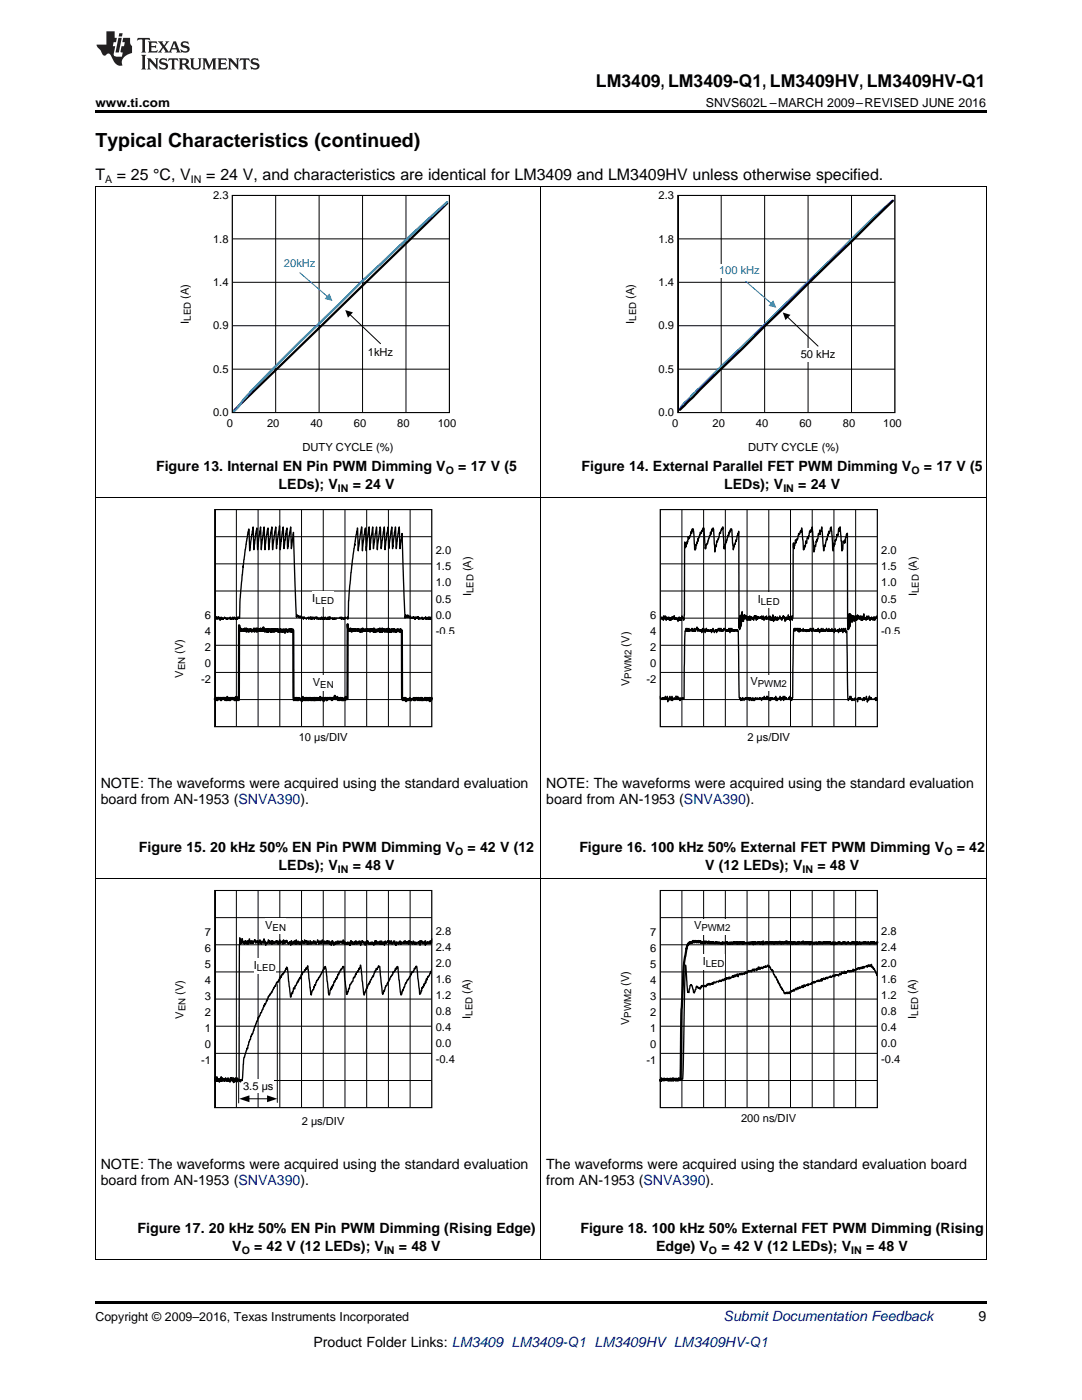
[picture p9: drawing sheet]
<svg xmlns="http://www.w3.org/2000/svg" width="216mm" height="279mm" viewBox="0 0 216 279" stroke-linecap="round" stroke-linejoin="round" font-family="sans-serif">
<defs><g id="words">
<text font-size="3.9" x="19" y="29.3">Typical Characteristics (continued)</text>
<text font-size="3.5" x="118.9" y="17.3">LM3409, LM3409-Q1, LM3409HV, LM3409HV-Q1</text>
<g font-size="3.2">
<text x="19" y="36">T</text>
<text x="23.3" y="36">= 25 °C, V</text>
<text x="41.2" y="36">= 24 V, and characteristics are identical for LM3409 and LM3409HV unless otherwise specified.</text>
</g>
<g font-size="2.8">
<text x="31.2" y="94.1">Figure 13. Internal EN Pin PWM Dimming V</text>
<text x="91.4" y="94.1">= 17 V (5</text>
<text x="116.1" y="94.1">Figure 14. External Parallel FET PWM Dimming V</text>
<text x="184.4" y="94.1">= 17 V (5</text>
<text x="55.6" y="97.6">LEDs); V</text>
<text x="70.4" y="97.6">= 24 V</text>
<text x="144.5" y="97.6">LEDs); V</text>
<text x="159.3" y="97.6">= 24 V</text>
<text x="20.1" y="157.3">NOTE: The waveforms were acquired using the standard evaluation</text>
<text x="20.1" y="160.5">board from AN-1953 (SNVA390).</text>
<text x="109" y="157.3">NOTE: The waveforms were acquired using the standard evaluation</text>
<text x="109" y="160.5">board from AN-1953 (SNVA390).</text>
<text x="27.7" y="170.1">Figure 15. 20 kHz 50% EN Pin PWM Dimming V</text>
<text x="55.6" y="173.6">LEDs); V</text>
<text x="70.4" y="173.6">= 48 V</text>
<text x="93.3" y="170.1">= 42 V (12</text>
<text x="115.6" y="170.1">Figure 16. 100 kHz 50% External FET PWM Dimming V</text>
<text x="140.7" y="173.6">V (12 LEDs); V</text>
<text x="163.1" y="173.6">= 48 V</text>
<text x="190.9" y="170.1">= 42</text>
<text x="20.1" y="233.4">NOTE: The waveforms were acquired using the standard evaluation</text>
<text x="109" y="233.4">The waveforms were acquired using the standard evaluation board</text>
<text x="20.1" y="236.5">board from AN-1953 (SNVA390).</text>
<text x="109" y="236.5">from AN-1953 (SNVA390).</text>
<text x="27.4" y="246.1">Figure 17. 20 kHz 50% EN Pin PWM Dimming (Rising Edge)</text>
<text x="46.4" y="249.7">V</text>
<text x="50.7" y="249.7">= 42 V (12 LEDs); V</text>
<text x="79.6" y="249.7">= 48 V</text>
<text x="115.8" y="246.1">Figure 18. 100 kHz 50% External FET PWM Dimming (Rising</text>
<text x="130.9" y="249.7">Edge) V</text>
<text x="143.9" y="249.7">= 42 V (12 LEDs); V</text>
<text x="172.8" y="249.7">= 48 V</text>
<text x="195.3" y="263.6">9</text>
<text x="62.5" y="268.9">Product Folder Links: LM3409 LM3409-Q1 LM3409HV LM3409HV-Q1</text>
</g>
<text font-size="2.8" fill="#0000c8" x="144.4" y="263.6">Submit Documentation Feedback</text>
<g font-size="2.5">
<text x="19" y="21.4">www.ti.com</text>
<text x="140.8" y="21.4">SNVS602L –MARCH 2009–REVISED JUNE 2016</text>
<text x="19" y="263.6">Copyright © 2009–2016, Texas Instruments Incorporated</text>
</g>
<g font-size="2.2">
<text x="42.5" y="39.7">2.3</text>
<text x="131.4" y="39.7">2.3</text>
<text x="42.5" y="48.4">1.8</text>
<text x="131.4" y="48.4">1.8</text>
<text x="37.7" y="59.6" transform="rotate(-90 37.7 59.6)">(A)</text>
<text x="42.5" y="57.1">1.4</text>
<text x="126.6" y="59.6" transform="rotate(-90 126.6 59.6)">(A)</text>
<text x="131.4" y="57.1">1.4</text>
<text x="37.7" y="64.6" transform="rotate(-90 37.7 64.6)">I</text>
<text x="42.5" y="65.7">0.9</text>
<text x="126.6" y="64.6" transform="rotate(-90 126.6 64.6)">I</text>
<text x="131.4" y="65.7">0.9</text>
<text x="73.4" y="71">1kHz</text>
<text x="159.8" y="71.4">50 kHz</text>
<text x="42.5" y="74.4">0.5</text>
<text x="131.4" y="74.4">0.5</text>
<text x="42.5" y="83.1">0.0</text>
<text x="131.4" y="83.1">0.0</text>
<text x="45.2" y="85.2">0</text>
<text x="53.3" y="85.2">20</text>
<text x="61.9" y="85.2">40</text>
<text x="70.6" y="85.2">60</text>
<text x="79.3" y="85.2">80</text>
<text x="87.3" y="85.2">100</text>
<text x="134.1" y="85.2">0</text>
<text x="142.2" y="85.2">20</text>
<text x="150.8" y="85.2">40</text>
<text x="159.5" y="85.2">60</text>
<text x="168.2" y="85.2">80</text>
<text x="176.2" y="85.2">100</text>
<text x="60.4" y="90.1">DUTY CYCLE (%)</text>
<text x="149.3" y="90.1">DUTY CYCLE (%)</text>
<text x="86.9" y="110.7">2.0</text>
<text x="86.9" y="113.9">1.5</text>
<text x="175.8" y="110.7">2.0</text>
<text x="175.8" y="113.9">1.5</text>
<text x="86.9" y="117">1.0</text>
<text x="94" y="119" transform="rotate(-90 94 119)">I</text>
<text x="94" y="114" transform="rotate(-90 94 114)">(A)</text>
<text x="175.8" y="117">1.0</text>
<text x="182.9" y="119" transform="rotate(-90 182.9 119)">I</text>
<text x="182.9" y="114" transform="rotate(-90 182.9 114)">(A)</text>
<text x="40.9" y="123.5">6</text>
<text x="62.3" y="120.1">I</text>
<text x="86.9" y="120.2">0.5</text>
<text x="86.9" y="123.4">0.0</text>
<text x="129.8" y="123.5">6</text>
<text x="151.2" y="120.3">I</text>
<text x="175.8" y="120.2">0.5</text>
<text x="175.8" y="123.4">0.0</text>
<text x="36.6" y="130.5" transform="rotate(-90 36.6 130.5)">(V)</text>
<text x="40.9" y="126.7">4</text>
<text x="40.9" y="129.9">2</text>
<text x="86.9" y="126.6">-0.5</text>
<text x="125.6" y="129" transform="rotate(-90 125.6 129)">(V)</text>
<text x="129.8" y="126.7">4</text>
<text x="129.8" y="129.9">2</text>
<text x="175.8" y="126.6">-0.5</text>
<text x="36.6" y="135.3" transform="rotate(-90 36.6 135.3)">V</text>
<text x="40.1" y="136.3">-2</text>
<text x="40.9" y="133.1">0</text>
<text x="62.4" y="136.8">V</text>
<text x="125.6" y="136.9" transform="rotate(-90 125.6 136.9)">V</text>
<text x="129" y="136.3">-2</text>
<text x="129.8" y="133.1">0</text>
<text x="149.7" y="136.7">V</text>
<text x="59.6" y="148">10 Ès/DIV</text>
<text x="149.1" y="148">2 Ès/DIV</text>
<text x="52.9" y="185.3">V</text>
<text x="138.5" y="185.4">V</text>
<text x="40.9" y="186.8">7</text>
<text x="40.9" y="190">6</text>
<text x="86.9" y="186.7">2.8</text>
<text x="86.9" y="189.9">2.4</text>
<text x="129.8" y="186.8">7</text>
<text x="129.8" y="190">6</text>
<text x="175.8" y="186.7">2.8</text>
<text x="175.8" y="189.9">2.4</text>
<text x="40.9" y="193.2">5</text>
<text x="40.9" y="196.4">4</text>
<text x="50.7" y="193.3">I</text>
<text x="86.9" y="193.1">2.0</text>
<text x="86.9" y="196.3">1.6</text>
<text x="125.5" y="196.8" transform="rotate(-90 125.5 196.8)">(V)</text>
<text x="129.8" y="193.2">5</text>
<text x="129.8" y="196.4">4</text>
<text x="140.2" y="192.5">I</text>
<text x="175.8" y="193.1">2.0</text>
<text x="175.8" y="196.3">1.6</text>
<text x="36.6" y="203.3" transform="rotate(-90 36.6 203.3)">V</text>
<text x="36.6" y="198.5" transform="rotate(-90 36.6 198.5)">(V)</text>
<text x="40.9" y="199.6">3</text>
<text x="40.9" y="202.8">2</text>
<text x="86.9" y="199.5">1.2</text>
<text x="86.9" y="202.7">0.8</text>
<text x="93.9" y="203.3" transform="rotate(-90 93.9 203.3)">I</text>
<text x="93.9" y="198.3" transform="rotate(-90 93.9 198.3)">(A)</text>
<text x="129.8" y="199.6">3</text>
<text x="129.8" y="202.8">2</text>
<text x="175.8" y="199.5">1.2</text>
<text x="175.8" y="202.7">0.8</text>
<text x="182.8" y="203.3" transform="rotate(-90 182.8 203.3)">I</text>
<text x="182.8" y="198.3" transform="rotate(-90 182.8 198.3)">(A)</text>
<text x="40.9" y="206">1</text>
<text x="40.9" y="209.2">0</text>
<text x="86.9" y="205.8">0.4</text>
<text x="86.9" y="209">0.0</text>
<text x="125.5" y="204.6" transform="rotate(-90 125.5 204.6)">V</text>
<text x="129.8" y="206">1</text>
<text x="129.8" y="209.2">0</text>
<text x="175.8" y="205.8">0.4</text>
<text x="175.8" y="209">0.0</text>
<text x="40.1" y="212.4">-1</text>
<text x="86.9" y="212.2">-0.4</text>
<text x="129" y="212.4">-1</text>
<text x="175.8" y="212.2">-0.4</text>
<text x="48.5" y="217.5">3.5</text>
<text x="52.2" y="217.5">Ès</text>
<text x="60.2" y="224.5">2 Ès/DIV</text>
<text x="147.9" y="224">200 ns/DIV</text>
</g>
<g font-size="2.2" fill="#0087c2">
<text x="56.7" y="53.4">20kHz</text>
<text x="143.5" y="54.7">100 kHz</text>
</g>
<g font-size="2.1">
<text x="21" y="36.6">A</text>
<text x="38.1" y="36.6">IN</text>
<text x="89" y="94.7">O</text>
<text x="181.9" y="94.7">O</text>
<text x="67.4" y="98.2">IN</text>
<text x="156.3" y="98.2">IN</text>
<text x="90.8" y="170.7">O</text>
<text x="188.5" y="170.7">O</text>
<text x="67.4" y="174.2">IN</text>
<text x="160.2" y="174.2">IN</text>
<text x="48.2" y="250.2">O</text>
<text x="76.6" y="250.2">IN</text>
<text x="141.5" y="250.2">O</text>
<text x="169.9" y="250.2">IN</text>
</g>
<g font-size="1.9">
<text x="38.1" y="64" transform="rotate(-90 38.1 64)">LED</text>
<text x="127" y="64" transform="rotate(-90 127 64)">LED</text>
<text x="94.4" y="118.4" transform="rotate(-90 94.4 118.4)">LED</text>
<text x="183.3" y="118.4" transform="rotate(-90 183.3 118.4)">LED</text>
<text x="62.9" y="120.5">LED</text>
<text x="151.8" y="120.7">LED</text>
<text x="37" y="133.8" transform="rotate(-90 37 133.8)">EN</text>
<text x="63.9" y="137.3">EN</text>
<text x="126" y="135.4" transform="rotate(-90 126 135.4)">PWM2</text>
<text x="151.2" y="137.1">PWM2</text>
<text x="54.4" y="185.8">EN</text>
<text x="140" y="185.8">PWM2</text>
<text x="51.3" y="193.7">LED</text>
<text x="140.8" y="192.9">LED</text>
<text x="37" y="201.8" transform="rotate(-90 37 201.8)">EN</text>
<text x="94.3" y="202.7" transform="rotate(-90 94.3 202.7)">LED</text>
<text x="125.9" y="203.2" transform="rotate(-90 125.9 203.2)">PWM2</text>
<text x="183.2" y="202.7" transform="rotate(-90 183.2 202.7)">LED</text>
</g>
</g></defs>
<path d="M19 251.4h.2zM196.7 251.4h.1zM19 259.7h177.8v.5h-177.8z" fill="#000"/>
<g fill="none" stroke="#000" stroke-width=".2">
<path d="M19.1 175.4v76M42.8 177.7h43.4M42.8 177.6v43.4M47.2 177.6v43.4M51.5 177.6v43.4M55.8 177.6v43.4M60.2 177.6v43.4M64.5 177.6v43.4M68.8 177.6v43.4M73.2 177.6v43.4M77.5 177.6v43.4M81.8 177.6v43.4"/>
<path d="M86.2 177.6v43.4M107.9 175.4v76M196.8 175.4v76M42.8 199.4h43.4M42.8 194h43.4M42.8 188.6h43.4M42.8 183.1h43.4M42.8 215.6h43.4M42.8 210.2h43.4M42.8 204.8h43.4M42.8 221.1h43.4M19 251.4h177.8"/>
</g>
<path d="M42.4 177.1h44.3v44.3h-44.3z" fill="none" stroke="#fff" stroke-width=".8"/>
<path d="M86.2 193.4l-.2 .7-.1-.1-.2 .8h-.2l-.1 .2-.1-.1-.1 .7-.1-.3-.1 .8-.1-.2-.3 .8-.1-.3v.5l-.1-.1-.1 .4-.1-.1-.1 .6v-.1l-.2 .7-.1 .2-.6-5.3-.1-.4-.1 .2v-.1l-.2 .5-.2-.1-.1 .7-.1-.2-.2 .3v-.1l-.3 .7-.5 .9h-.2l-.1 .6-.1-.1-.2 .3-.1 .5-.1 .2-.2 .7-.1-.2-.3 1-.6-5.6-.1-.1-.4 .7v-.3l-.2 .7-.2 .1-.1-.1v.5l-.5 .6-.7 1.6-.3 .1-.5 1.7-.6-5.6-.3-.2-.2 .7-.1-.1-.1 .2v-.2l-.1 .5-.1 .2-.2-.2-.2 .9-.3 .4-.5 1.3-.1-.1-.2 .2-.7 2.1-.7-6-.5 1.2-.1-.1v.3l-.3 .1v.4l-.1-.1-.1 .1-.1 .5-.1-.1-.1 .3h-.1l-.1 .7h-.2l-.2 .5-.2 .1-.1 .8-.1-.1-.4 1.3-.6-5.6-.1 .1-.1-.1-.2 .5-.1 .2-.1-.2-.2 .7h-.2v.4l-.1-.1-.1 .1-.2 .8-.1-.1v.3l-.1-.2-.2 .7-.1-.1-.2 .8-.1-.2v.3l-.1-.1-.1 .5v-.2l-.1 .5-.1-.3-.4 1.4-.7-5.7-.2 .5-.1-.2-.1 .4-.7 1.2v.3h-.2l-.1 .4-.3 .2-.2 .8-.1 .2-.1-.2-.1 .6-.1-.1v.5l-.3 .3-.2 .8-.7-5.9-.2 .7-.1-.2-.1 .4-.2 .1v-.1l-.1 .4h-.3l-.2 .7-.1-.2-.2 .8v-.2l-.4 .9-.1-.1-.1 .1-.2 .7-.2 .1-.1 .6-.1-.3v.2l-.1-.1-.2 1.1-.1-.3-.3 1-.7-5.8-.1-.2-.1 .4v-.1l-.6 1.2-.2-.1-.1 .1-.1 .5-.1-.2-.1 .5-.1-.1-.1 .5-.1-.1-.2 .5-.1-.1-.1 .1-.2 .7-.1-.1-.3 .5-.3 .9-.2-.1-.2 .6-.4 .4-.2 .8-.1-.1-.3 .8-.1-.2v.4l-.1-.1-.2 .8-.2 .2-.1 .5-.2 .1-.4 1-.1-.2-1.1 3.3h-.1l-.2 .5h-.1v.6l-.2 .1-.3 1.1-.1 .7-.1-.2-.6 2-.4 4.5-.1-.1-.1 .1-.1-.1v.4l-.1-.4-.2 .3v-.3l-.2 .2-.2-.2-.1 .1v-.1l-.2 .3-.1-.2-.1 .2-.1-.2-.1 .5-.1-.6v.2l-.3-.1v-.2l-.2 .4-.1-.2v.2l-.2-.2-.2 .2-.2-.2v.2l-.1-.3-.1 .2-.2-.1v.2l-.1-.2-.1 .2-.3-.3-.1 .3-.1-.2v.2l-.1-.2-.2 .2-.1-.2v.2l-.3-.3-.1 .3-.1-.2-.1 .2v-.2l-.1 .2-.3-.2" fill="none" stroke="#000" stroke-width=".27"/>
<path d="M42.8 177.7v43.4h43.4v-43.4zM42.4 177.3h44.2v44.2h-44.2z" fill-rule="evenodd" fill="#fff"/>
<path d="M42.8 177.7h43.4v43.4h-43.4z" fill="none" stroke="#000" stroke-width=".21"/>
<g fill="#fff">
<path d="M50.7 191.2h4.3v3.2h-4.3z" fill-rule="evenodd"/>
<path d="M38.7 176.4h3.8v4.4h-3.8z" fill-rule="evenodd"/>
<path d="M86.8 217.2h4.2v4.9h-4.2z" fill-rule="evenodd"/>
<path d="M38.3 218.7h3.9v3.1h-3.9z" fill-rule="evenodd"/>
<path d="M86.6 176.5h3.9v4h-3.9z" fill-rule="evenodd"/>
</g>
<path d="M55.3 196.5v23.5M47.6 216v4.1M49.6 219.3h3.9" fill="none" stroke="#000" stroke-width=".2"/>
<path d="M47.7 219.3l2.1-.7v1.4zM53.3 218.6l2 .7-2 .7z" fill="#000"/>
<g fill="#fff">
<path d="M48.5 215.5h6.1v2.6h-6.1z" fill-rule="evenodd"/>
<path d="M52.9 183.3h4.2v3.1h-4.2z" fill-rule="evenodd"/>
</g>
<g fill="none" stroke="#000" stroke-width=".27">
<path d="M48.4 187.8l-.1-.4-.1 .8-.2-.6v.9l-.2-1.4-.1 28.2-.3 .5-.1-.7-.1 .9v-.7l-.1 .3-.1-.5-.2 .9v-.7l-.1 .5-.1-.7-.1 .7-.1-.3-.1 .3v-.7h-.2v.2l-.1-.2-.1 .9-.2-.7-.2 .5v-.7l-.1 .4h-.1l-.1-.2-.1 .2M48.4 187.8h.1M48.4 187.8l.1 .4v-.2l.2 .2v-.2l.1 .5 .1-.7v.4l.1-.4v.4l.1-.4 .2 .7 .1-.7M49.4 187.8h.1M49.4 187.8l.1 .7 .1-.7 .1 .4 .1-.8 .1 .8 .1-.4v.4l.1-.2v.2M50.1 188.2h.1M50.2 187.8l-.1 .4M50.2 187.8h.1M50.2 187.8l.1 .4 .2-.4v.4M50.5 188.2h.1M51.9 187.8v-.2l-.1 .4-.1-.2-.1 .7-.1-.7v.4l-.2-.4v.2l-.1-.2-.2 .4-.1-.6v.2l-.1-.2-.3 .6M51.9 187.8h.1"/>
<path d="M51.9 187.8l.2 .7 .2-.7 .2 .4 .2-.8v.8l.2-.4 .1 .9 .1-.5h.2v-.2l.2 .2 .1-.6 .1 .6 .1-.4 .1 .4v-.2l.2 .2 .1-.4v.7l.1-.7 .1 .2 .1-.2 .1 .4M54.6 188.2h.1M54.6 188.2l.1-.2 .1 .2h.1l.1-.4h.1l.1 .4v-.4l.1 .2 .1-.2 .1 .7 .1-.3M55.6 188.2h.1M57 187.8v.4l-.1-.4-.2 .4-.1-.6-.2 .9v-.7l-.3 .2v.2l-.1-.2-.1 .2-.1-.6v.7l-.1-.5-.1 .4M57 187.8h.1M57.1 187.7h.1v.3zM57.3 187.8h.1M57.3 187.8v.4h.3v.3l.1-.5 .1 .3v-.3l.2 .7 .1-.9v.2l.1-.2 .1 .2v.5l.3-.5 .1 .2v-.4l.1 .4M58.8 188.2h.1M58.9 188.2v.3l.2-.9 .1 .9 .1-.3h.1l.1-.4v.4M59.5 188.2h.1"/>
<path d="M59.6 188.2v-.2l.1 .5 .1-.5 .1 .5 .1-.3M60 188.2h.1M60.3 187.8v.4l-.1-.4-.2 .4M60.3 187.8h.1M60.4 187.8v.4l.1-.2 .1 .3v-.3v.2h.2v-.6l.1 .6 .1-.4 .1 .2v-.2M61.1 187.8h.1M61.1 187.8l.1 .2 .1-.2v.7v-.3l.1 .2 .1-.6 .1 .4M61.6 188.2h.1M61.9 187.8v.4h-.2l-.1 .3v-.3M61.9 187.8h.1M62.6 187.8l-.1 .4h-.2v-.2l-.1 .3-.1-.3v.5l-.2-.7M62.6 187.8h.1"/>
<path d="M62.6 187.8l.1 .4 .1-.4 .3 .7 .3-.9 .2 .9 .2-.7 .1 .4 .1 .1v-.5l.1 .4 .1-.2 .1 .2v-.6l.2 .6 .1-.2 .1 .2v-.4l.1 .4 .2 .1v-.3l.1 .2v-.4v.4l.2-.4v.4l.1-.4 .1 .4h.1l.1-.4 .1 .7 .2-.5 .1 .7 .1-.9 .1 .2v-.2M66.3 187.8h.1M66.4 187.8l.2 .9 .1-.5v.3l.1-.3v.2l.1-.4 .1 .5 .1-.5 .1 .2M67.3 187.8v.5zM67.4 188.2h.1M67.5 188l-.1 .3zM67.5 188.2l.1-.4 .1 .4h.1l.2-.4 .2 .4 .1-.2 .1 .3 .1-.7 .1 .6M68.6 188.2h.1M68.7 187.8l-.1 .4 .1-.1 .1 .1v.3zM68.8 188.2h.1M69.6 188.2l-.1 .3-.1-.5-.2 .5v-.3h-.2v.3l-.1-.5v.2M69.6 188.2h.1"/>
<path d="M70 187.8l-.1 .9-.1-.5v.5l-.1-.7-.1 .2M70 187.8v.4l.1-.4 .1 .4v-.2l.1 .2v-.2v.5l.1-.5 .2 .5 .1-.5 .1 .5 .1-.7 .1 .2 .1-.2 .1 .7 .1-.5v.2l.2-.2v.2l.1-.4 .1 .4M70 187.8h.1M71.7 188.2h.1M71.8 187.8v.5zM71.9 188.2h.1M72.2 187.8l-.2 .9-.1-.5M72.2 187.8h.1M72.3 187.8v.2l.1-.2v.4l.3-.2 .2 .7 .1-.7 .1 .5v-.7l.1 .4 .1-.4M73.3 187.8h.1M73.3 187.8v.4l.1-.4 .1 .4v-.2l.1 .5v-.3h.2v.3l.1-.3M74 188v.5z"/>
<path d="M74.1 188.2h.1M75.1 187.8l-.1 .7-.1-.7v.2l-.1-.2-.2 .9-.1-.5v.3l-.2-.5-.1 .5-.1-.3M75.1 187.8h.1M75.1 187.8l.1 .4M75.2 188.2h.1M75.3 188l.1 .3-.1 .1zM75.4 188.2h.1M75.5 188l.1 .3-.1 .1zM75.6 188.2l.1-.2 .1 .5 .1-.7v.7l.3-.7 .1 .7v-.3l.1 .3 .2-.5 .1 .7 .2-.9v.4l.1-.2v.2h.2l.1-.4 .1 .2 .1-.2 .1 .5 .1-.5v.4M77.7 188.2h.1M77.8 188.2l.1-.2v.2l.1-.4v.2l.1-.2 .2 .7 .2-.7 .1 .4 .2-.4v.6l.1-.2 .1 .5 .1-.7 .3 .3v-.3l.1 .5 .2-.5v.2l.1-.4 .1 .7 .1-.3v.2l.1-.4 .1 .2h.2l.1-.2 .1 .2 .1-.4v.4l.1-.4 .1 .4 .2-.2v.2M81.1 188h.2v.2l-.1-.2-.1 .2z"/>
<path d="M81.1 188.2h.1M81.3 188.2h.1M81.7 187.8l-.1 .7-.1-.7-.1 .4v-.2l-.1 .2M81.7 187.8h.1M81.7 187.8l.1 .2v-.2l.1 .4 .1-.2 .1 .2 .1-.2 .1 .5 .1-.3M82.4 188.2h.1M83.9 187.8l-.1 .9-.1-.9v.4v-.2l-.2 .3-.1-.3v.2h-.3l-.1 .3v-.5l-.1 .4-.1-.2-.1 .3v-.5l-.1 .2-.1-.4-.1 .4M83.9 187.8l.1 .4M83.9 187.8h.1M84 188.2h.1M84 188.2l.1-.4 .1 .4 .1-.2v.2l.1-.2v.2M84.4 188.2h.1"/>
<path d="M86.2 187.4l-.1 .8h-.1l-.1-.4-.1 .4v-.4l-.1 .4-.1-.2-.1 .2-.1-.2-.1 .2v-.2v.3l-.3-.1v.3l-.1-.7v.9l-.1-.9-.1 .4-.2-.2v.2M175.1 194.5l-.2 .2-.5-1.4-.1 .1-.1-.4v.2l-.2-.3v.1l-.1-.5-.2 .4v-.3h-.2l-.1 .3v-.3l-.1 .2-.1-.2-.1 .4-.2-.3v.2h-.3l-.2 .3-.1-.3-.1 .2-.1-.1-.1 .3-.2-.3v.3l-.1-.1-.1 .1v-.2l-.1 .3-.1-.2-.1 .1-.1-.1-.3 .4-.2-.2-.3 .3v-.1l-.1 .2-.1-.4v.3h-.2v.1l-.1-.1-.1 .3-.1-.3-.3 .3v-.3l-.1 .1-.1-.1-.3 .4v-.1l-.1 .2-.1-.3-.1 .4-.1-.5-.1 .5-.1-.2-.1 .1-.1-.1-.1 .1v-.2l-.2 .5-.2-.3-.2 .6-.1-.3-.1 .2-.1-.2-.2 .2-.2-.2-.1 .4-.1-.3-.3 .2v-.2l-.3 .4-.1-.1-.1 .1v-.2l-.1 .2-.1-.1-.1 .1-.2 .1v.2l-.1-.2h-.2l-.1 .2-.1-.1-.2 .3-.1-.3-.1 .3-.2-.2-.1 .4-.1-.4v.4l-.3-.1-.2 .3-.2-.3v.3l-.2-.2-.4 .4-.1-.2-.1 .2-.3-.1-.2 .4-.1-.1-.4 .3-.1-.2-.1 .3-.1-.3v.3l-.2-.2-.2 .3-.1-.1-.1 .1v-.3l-.1 .4-.1-.2-.1 .4-.1-.4-.1 .2-.4 .3-.1-.2-.2 .4-.2-.3-.1 .4-.2-.3-.3 .6-.1-.3-.1 .3-.1-.2-.1 .2h-.1l-.1 .1v-.2l-.1 .3-.2-.1-.1 .4-.1-.3-.2 .2-.1-.2v.3l-.2-.3-.1 .3-.2-.1-.1 .1-.5-1.1v.2l-.2-.4v.1l-.5-1.1v.1l-.1-.4-.1-.3-.1 .2-.2-.7-.1 .1-.2-.5h-.1l-.2-.8-.1 .1v-.2l-.1 .1-.5-1-.1 .3-.2-.4-.3 .4-.1-.3-.1 .3-.1-.1-.1 .1-.1-.1-.1 .3-.1-.2-.1 .3-.2-.3-.2 .4-.2-.4-.1 .4-.1-.4v.4l-.2 .2-.1-.3-.1 .4-.1-.3h-.2l-.1 .4v-.4l-.2 .2-.1-.2-.2 .6-.1-.3-.2 .3-.2-.2-.1 .2-.1-.3-.2 .5-.2-.1-.1 .2v-.3l-.2 .4v-.2l-.1 .2-.2-.2-.2 .3-.1-.3-.1 .3-.2-.1-.1 .1-.2-.1-.1 .5-.2-.5v.4h-.2v-.3l-.2 .4-.1-.3-.1 .2v-.2l-.1 .4-.1-.2-.1 .2-.1-.2v.2l-.2 .2-.2-.1-.1 .2v-.2l-.1 .2-.1-.3v.3l-.1-.1v.1l-.1-.1-.2 .1v-.1l-.1 .1v-.1l-.2 .4-.2-.3-.2 .4-.1-.3-.2 .2-.1 .3-.2-.3-.1 .3-.1-.2-.2 .3v-.1h-.4l-.1 .2h-.2v-.1l-.2 .1v-.1l-.1 .4-.1-.3-.1 .3-.2-.1-.2 .3v-.2l-.1 .2-.1-.3-.1 .3-.1-.2-.1 .2-.1-.2-.2 .5-.1-.2-.1 .1-.1-.1-.2 .2-.3-.2-.1 .2-.1-.1-.2 .6-.2-.3-.2 .1-.3-.4-.5 1.4-.5-1.7-.1 .2v-.2l-.2 .2-.2 1.4-.2-.2-.1 .1-.4-5.4-.6 22.7-.3 .1v.1v-.3l-.2 .2v-.2l-.1 .2v-.2l-.1 .2-.1-.3-.1 .4v-.3l-.1 .2-.2-.2-.2 .2-.2-.2-.1 .2v-.2l-.2 .2v-.3l-.1 .3h-.2v-.2l-.1 .2-.1-.2-.1 .2v-.2l-.4 .3-.1-.3-.1 .2-.1-.2-.2 .3-.1-.3-.3 .2-.1-.2-.2 .3-.2-.4v.3l-.1-.2-.1 .2M42.8 215.1l.1 .7 .1-.7v.7l.1-.3 .1 .3 .1-.9 .1 .6 .2-.2 .2 .7v-.7l.2 .2 .1-.6 .2 .9 .1-.7v.4l.2-.2v.2M44.6 215.5h.1M44.7 215.5v-.2l.1 .2h.1l.1-.4 .1 .4M45.1 215.5h.1"/>
</g>
<g fill="#000">
<path d="M57.1 187.7h.1v.3z" fill-rule="evenodd"/>
<path d="M67.3 187.8v.5z" fill-rule="evenodd"/>
<path d="M67.5 188l-.1 .3z" fill-rule="evenodd"/>
<path d="M68.7 187.8l-.1 .4 .1-.1 .1 .1v.3z" fill-rule="evenodd"/>
<path d="M71.8 187.8v.5z" fill-rule="evenodd"/>
<path d="M74 188v.5z" fill-rule="evenodd"/>
<path d="M75.3 188l.1 .3-.1 .1z" fill-rule="evenodd"/>
<path d="M75.5 188l.1 .3-.1 .1z" fill-rule="evenodd"/>
<path d="M81.1 188h.2v.2l-.1-.2-.1 .2z" fill-rule="evenodd"/>
</g>
<path d="M131.3 177.1h44.3v44.3h-44.3z" fill="none" stroke="#fff" stroke-width=".8"/>
<g fill="none" stroke="#000" stroke-width=".2">
<path d="M131.7 177.7h43.4M131.7 177.6v43.4M136.1 177.6v43.4M140.4 177.6v43.4M144.7 177.6v43.4M149.1 177.6v43.4M153.4 177.6v43.4M157.7 177.6v43.4M162.1 177.6v43.4M166.4 177.6v43.4M170.7 177.6v43.4M175.1 177.6v43.4"/>
<path d="M131.7 199.4h43.4M131.7 194h43.4M131.7 188.6h43.4M131.7 183.1h43.4M131.7 215.6h43.4M131.7 210.2h43.4M131.7 204.8h43.4M131.7 221.1h43.4"/>
</g>
<path d="M131.7 177.7v43.4h43.4v-43.4zM131.3 177.3h44.2v44.2h-44.2z" fill-rule="evenodd" fill="#fff"/>
<path d="M131.7 177.7h43.4v43.4h-43.4z" fill="none" stroke="#000" stroke-width=".21"/>
<g fill="#fff">
<path d="M140.2 190.4h4.4v3.2h-4.4z" fill-rule="evenodd"/>
<path d="M127.6 176.4h3.8v4.4h-3.8z" fill-rule="evenodd"/>
<path d="M175.7 217.2h4.2v4.9h-4.2z" fill-rule="evenodd"/>
<path d="M127.2 218.7h3.9v3.1h-3.9z" fill-rule="evenodd"/>
<path d="M175.5 176.5h3.9v4h-3.9z" fill-rule="evenodd"/>
<path d="M138.5 183.3h7.2v3.2h-7.2z" fill-rule="evenodd"/>
</g>
<g fill="none" stroke="#000" stroke-width=".44">
<path d="M137 189.3l-.6 3.5-.4 8.8-.2 13.6v.3h-.4v-.1l-.1 .1M137 189.3h.1M138.6 188l-.2-.2-.1 .2-.1-.2-.1 .3-.2-.1-.2 .2-.1-.2-.2 .4-.1-.1-.3 1M138.6 188h.1M138.6 188l.1-.2 .1 .2 .4-.1 .1 .2 .1-.3v.2l.3-.1 .1 .1v-.1l.1 .2 .1-.1 .1 .1 .1-.1 .1 .1 .2-.2 .1 .2v-.1l.2 .1 .1-.2 .3 .2 .2-.1M141.4 187.9v.2zM141.5 188h.1M141.5 188l.2 .2 .1-.2v.1l.2-.1v.2l.1-.2M142.1 188h.1M142.1 188l.1 .1 .1-.1 .1 .2 .3-.1 .1 .1 .1-.2 .2 .2 .4-.1 .1 .1h.3v.1v-.1l.2 .1 .1-.3 .1 .2 .3-.1 .1 .1 .1-.1v.1M144.8 188.2h.1M144.9 188h.1"/>
<path d="M144.9 188l.4 .3 .1-.1 .1 .1v-.2l.3 .2v-.2l.1 .1 .1-.1 .2 .2 .1-.2 .1 .1v-.1l.4 .1v-.1l.1 .1 .1-.2 .1 .4 .1-.3 .3 .1M147.6 188l-.1 .3zM147.6 188.2h.1M147.7 188h.1M147.8 188l.1 .2 .1-.1 .1 .1v-.2l.1 .3 .1-.2 .1 .2 .1-.2v.1l.1-.1v.1h.4l.1-.1 .2 .1 .1-.1 .2 .2v-.2l.3 .1 .1-.1v.1l.1-.1 .1 .1v-.2l.1 .4 .1-.3 .2 .1v-.2M150.6 188h.1M150.6 188l.1 .3 .1-.2 .3 .1 .1-.2 .2 .2 .1-.2 .1 .3 .1-.2v.3l.2-.4 .2 .2M152.1 188.2h.1M152.3 187.9l.1 .4-.2 .1-.1-.1zM153.6 188v.2l-.3-.1-.2 .1v-.2l-.1 .2-.2-.2v.2l-.3-.1-.1 .1M153.6 188h.1M153.7 188l.2 .2 .1-.2v.2l.1-.2"/>
<path d="M154.1 188h.1M154.1 188l.1 .2 .1-.1 .1 .1M154.4 188.2h.1M154.5 188l-.1 .3zM154.5 188.2h.1M154.6 188.2l.2-.2h.1l.1 .2 .3-.2 .1 .2M155.5 188h.1M155.5 188l.1 .1zM155.7 188l.1 .2v-.2l.1 .4 .1-.4 .1 .1 .1-.1 .1 .2M156.3 188.2h.1M156.8 188l-.5 .2M156.8 187.9h.2v.3z"/>
<path d="M157 188h.1M157.1 188l.1 .2M157.2 188.2h.1M157.5 188l-.3 .2M157.5 188h.1M157.5 188l.1 .2 .3-.2M158 188.2h.1M158.1 188.1v.1l.1-.1v.3l-.2-.1zM158.5 188l-.1 .2-.1-.1v.1M158.5 188h.1M158.5 188l.1 .2M158.6 188.2h.1"/>
<path d="M158.7 188.1l.1 .2h-.1zM159.3 188.1l-.2 .1-.1-.1-.1 .3-.1-.2M160.2 188l-.1 .2-.1-.1v.1l-.1-.1-.1 .1-.2-.1-.3 .1M160.2 188h.1M160.2 188l.1-.1v.3l.2-.1 .1 .2 .2-.3 .1 .2 .1-.2 .1 .2 .1-.2 .1 .2 .2-.1 .1 .3 .1-.4v.2l.2-.2v.2l.3-.1 .2 .3 .1-.3v.1l.4-.1 .1 .3 .1-.2M163.1 188.2h.1M163.1 188.2l.1-.1 .2 .1 .1-.2 .1 .3v-.2l.3 .1 .1-.1v.1M164 188.2h.1M164.1 188.2l.1-.1 .1 .1 .1-.2 .1 .2 .2-.1 .2 .1v-.2l.1 .2h.1l.1-.2 .1 .2h.1l.1-.2 .2 .1 .1 .2 .2-.1M166 188.2h.1M166.1 188.1v.2zM166.2 188.2h.1"/>
<path d="M167.4 188v.2l-.2-.1-.2 .3-.5-.3-.1 .3-.1-.3-.1 .1M167.4 188h.1M167.5 188.2h.1M167.6 188.2v-.1l.3 .3 .2-.3 .2 .1v-.2l.1 .2 .1-.2 .1 .2 .2-.1v.3l.4-.2v-.2l.1 .2 .5 .2v-.2M169.8 188.2h.1M169.8 188.2l.1-.1 .2 .1v-.2l.1 .2h.1l.1-.2 .1 .2M170.5 188.2h.1M170.5 188.2l.3-.1 .1 .3v-.4l.1 .2 .1 .1 .1-.2v.1M171.2 188.2l.1 .2zM171.4 188.2h.1M171.4 188.2l.1-.1v.1l.1-.1 .2 .2 .2-.2v.1l.2-.1 .4 .1v-.2l.2 .2 .2-.1v.1M173 188.2h.1"/>
<path d="M173.8 188l-.3 .4-.1-.3-.4 .1M173.8 188h.1M173.8 188l.1 .2v-.1l.2 .1 .1-.2v.2l.3-.1 .4 .2 .2-.3M131.7 215.5l.1 .2 .2-.3v.2l-.2 .1zM132 215.5l.1-.1 .3 .1M132.4 215.5h.1M132.5 215.4v.2zM132.5 215.5h.1M132.5 215.5l.1-.1 .1 .1 .5-.1 .1 .3 .2-.3 .2 .3 .3-.2v.2l.2-.3 .2 .3v-.4l.2 .2 .1-.1 .1 .1v-.2l.1 .4 .2-.3v.1M135.1 215.5h.1M135.2 215.5h.1v.2z"/>
<circle cx="159.4" cy="188.1" r=".15"/>
</g>
<g fill="#000">
<path d="M141.4 187.9v.2z" fill-rule="evenodd"/>
<path d="M147.6 188l-.1 .3z" fill-rule="evenodd"/>
<path d="M152.3 187.9l.1 .4-.2 .1-.1-.1z" fill-rule="evenodd"/>
<path d="M154.5 188l-.1 .3z" fill-rule="evenodd"/>
<path d="M155.5 188l.1 .1z" fill-rule="evenodd"/>
<path d="M156.8 187.9h.2v.3z" fill-rule="evenodd"/>
<path d="M158.1 188.1v.1l.1-.1v.3l-.2-.1z" fill-rule="evenodd"/>
<path d="M158.7 188.1l.1 .2h-.1z" fill-rule="evenodd"/>
<path d="M166.1 188.1v.2z" fill-rule="evenodd"/>
<path d="M171.2 188.2l.1 .2z" fill-rule="evenodd"/>
<path d="M131.7 215.5l.1 .2 .2-.3v.2l-.2 .1z" fill-rule="evenodd"/>
<path d="M132.5 215.4v.2z" fill-rule="evenodd"/>
<path d="M135.2 215.5h.1v.2z" fill-rule="evenodd"/>
<circle cx="159.4" cy="188.1" r=".15"/>
</g>
<g fill="none" stroke="#000" stroke-width=".2">
<path d="M19.1 99.4v76M107.9 99.4v76M196.8 99.4v76M42.8 117.9h43.4M42.8 112.5h43.4M42.8 107.1h43.4M42.8 101.7h43.4M42.8 101.6v43.3M47.2 101.6v43.3M51.5 101.6v43.3M55.8 101.6v43.3M60.2 101.6v43.3"/>
<path d="M64.5 101.6v43.3M68.8 101.6v43.3M73.2 101.6v43.3M77.5 101.6v43.3M81.8 101.6v43.3M86.2 101.6v43.3M42.8 139.6h43.4M42.8 134.2h43.4M42.8 128.8h43.4M42.8 123.4h43.4M42.8 145h43.4M19 175.3h177.8"/>
</g>
<path d="M42.4 101.1h44.3v44.3h-44.3z" fill="none" stroke="#fff" stroke-width=".8"/>
<path d="M86.2 123.4l-.1 .2v-.5l-.1 .5v-.2l-.1 .2-.1-.5-.1 .5-.1-.5-.1 .5v-.5l-.1 .3h-.1l-.1 .2v-.2l-.1 .2-.1-.5-.1 .5v-.5l-.3 .5-.1-.2-.1 .2-.2-.5-.2 .5v-.2h-.3v.2l-.1-.5-.1 .5-.1-.5v.3v-.3l-.1 .3v-.3v.3l-.1-.3v.3l-.1-.3-.2 .3v-.3l-.1 .5-.1-.5-.1 .3-.1-.3v.3v-.3l-.1 .3-.1-.3-.1 .3h-.1l-.1-.3-.1 .3v-.5l-.1 .5-.2-.5v.2l-.1-.2-.1 .2v-.4l-.1 .4v-.2v.2l-.1-.2v.2l-.1-.2-.1 .2v-.4l-.2 .7-.6-16.9-.4 3-.1-4.3-.6 4.3-.2-4.3-.5 4.3-.2-4.3-.6 4.3-.1-4.3-.7 4.5-.1-4.5-.6 4.3-.2-4.3-.6 4.5-.2-4.5-.6 4.3-.1-4.3-.6 4.5-.2-4.5-.5 4.7-.2-4.5-.3 1.5-.3 3-.1-4.7-.7 4.7-.2-4.5-1.3 8.9-.5 5.6-.1 3.7-.1-.5v.3h-.4v-.3l-.1 .5v-.2l-.1 .2v-.2l-.1 .2v-.2l-.1 .2v-.2h-.2l-.1 .2v-.5v.5l-.3-.5-.1 .3h-.7l-.1 .2v-.2h-.2v.2v-.2l-.1 .2v-.2l-.1 .2-.2-.2v.2v-.2l-.1 .2v-.2h-.4v-.3l-.1 .5v-.5v.3l-.1-.3-.1 .5v-.2l-.1 .2v-.5l-.2 .5v-.2l-.1 .2-.1-.2-.1 .2-.1-.5-.1 .5v-.2l-.1 .2-.1-.5-.1 .5-.1-.2h-.1v.2l-.1-.5-.2 .5v-.2l-.1 .2-.1-.2h-.1l-.1 .2-.1-.2v.2l-.2-.5-.1 .5-.1-.5v.3l-.1-.3-.2 .5-.2-.5v.3h-.2v-.3l-.1 .5v-.2l-.1 .2-.2-.5-.1 .5-.1-.5-.2 .5-.1-.5v.3h-.3l-.1 .2v-.2h-.3l-.1-.3v.3l-.1-.3-.1 .5-.1-.5h-.4v-.2l-.1 .5-.2-.5v.2l-.1-.2-.1 .2-.1-.4-.3 .4-.5-16.9-.5 3.3-.1-4.3-.6 4.3-.2-4.1-.6 4.1-.1-4.3-.6 4.5-.1-4.8-.6 4.6-.2-4.3-.6 4.5-.1-4.5-.7 4.5-.1-4.3-.6 4.3-.2-4.5-.6 4.5-.1-4.5-.6 4.5-.2-4.3-.5 4.3-.2-4.5-.7 4.7-.2-4.3-.7 4.1-.4 3.5v-.2l-.6 6.5-.1 3.9-.1-.3-.1 .3-.1-.3-.1 .5-.1-.5v.5l-.1-.2-.2 .2v-.2l-.1 .2-.1-.5-.3 .5v-.5l-.2 .5-.1-.2h-.1v.2l-.2-.5v.5v-.2h-.4v.2l-.1-.2-.1 .2v-.2h-.2v.2l-.3-.5-.2 .5-.1-.2-.1 .2v-.2v.2l-.2-.2v.2l-.1-.5-.2 .7-.2-.7v.3l-.1-.3-.1 .3v-.3l-.1 .5-.1-.5v.3l-.1-.3-.1 .5v-.5l-.1 .5v-.2l-.2 .2" fill="none" stroke="#000" stroke-width=".27"/>
<path d="M42.8 101.7v43.3h43.4v-43.3zM42.4 101.3h44.2v44.2h-44.2z" fill-rule="evenodd" fill="#fff"/>
<path d="M42.8 101.7h43.4v43.3h-43.4z" fill="none" stroke="#000" stroke-width=".21"/>
<g fill="#fff">
<path d="M62.3 118h4.4v3.2h-4.4z" fill-rule="evenodd"/>
<path d="M38.7 100.3h3.8v20.4h-3.8z" fill-rule="evenodd"/>
<path d="M86.8 126.7h4.2v19.4h-4.2z" fill-rule="evenodd"/>
<path d="M38.3 141.4h3.9v4.4h-3.9z" fill-rule="evenodd"/>
<path d="M86.7 100.3h3.8v4.5h-3.8z" fill-rule="evenodd"/>
<path d="M62.4 134.8h4.2v3.1h-4.2z" fill-rule="evenodd"/>
</g>
<path d="M86.2 139.3l-.2 .4v-.4l-.1 .4-.1-.2v.4l-.1-.6-.1 .4-.2-.4-.2 .4-.1-.4-.1 .4v-.4l-.1 .2v-.2l-.1 .2-.1-.2-.1 .4v-.2h-.2v.2l-.1-.2-.1 .2v-.4l-.1 .4-.1-.4v.2l-.1-.2-.1 .4-.3-.4-.1 .4-.2-.4v.2l-.1-.2v.2l-.1-.2-.1 .4-.1-.4-.1 .4-.2-.4v.2h-.4v.2v-.2l-.1 .2-.1-.2v.2l-.1-.4-.3 .4v-.2l-.1 .2-.1-.2-.1 .2-.1-.2-.1 .4v-.6l-.1 .4-.1-.4-.2 .4-.2-.4v.4l-.2-.2v-13.6v.2l-.2-.5v.5l-.1-.5-.2 .5-.1-.5-.1 .3-.1-.3-.1 .3-.1-.3v.5l-.1-.2-.1 .2-.2-.5v.5l-.1-.5v.3l-.2-.3v.5l-.1-.5-.1 .3-.2-.3-.1 .5-.1-.5-.2 .5-.1-.5v.5l-.1-.7-.1 .7-.1-.5v.3l-.1-.3v.3l-.1-.3v.5l-.1-.5v.3l-.1-.3-.1 .5-.1-.5v.3l-.1-.3-.1 .3h-.2v.2v-.7l-.1 .7v-.5l-.1 .3-.1-.3v.5l-.1-.2v.2l-.1-.7-.1 .7-.1-.5v.3v-.3l-.1 .3v-.3l-.1 .3v-.3h-.1l-.1 .5-.2-.5-.2 .5-.1-.5-.1 .5v-.7l-.1 .7v-.5l-.1 .3-.1-.3v.3l-.1-.3v.3l-.1-.3-.1 .3v-.3v.3l-.1-.3-.1 .5v-.5l-.1 .3v-.3l-.1 .3h-.1v-.3l-.1 .3v-.3v.3l-.1-.3v.3l-.1-.3v.3l-.1-.3-.1 .3v-.3l-.1 .3h-.1v-.3l-.2 .3v-.3l-.1 .3v-.3v.3l-.1-.3v.3v-.5l-.1 .7-.2-.5-.1 .5-.1-.5-.1 .5-.1-.5-.1 .3v-.3l-.1 .3v-.3l-.1 .3v-.3l-.1 .3v-.3l-.1 .3v-.3h-.3v.3v-.3l-.1 .3v-.3l-.1 .3-.1-.3-.1 .3-.1-.3v.3l-.1-.3-.1 .3v-.3v.5l-.1-.5-.1 .3-.1-.5v.5v-.3l-.1 .3-.2-.3v.3l-.2-1.3-.1 14.9-.1-.2-.1 .2-.1-.2v.2v-.4l-.1 .6-.1-.4-.2 .4v-.2l-.1 .2-.1-.2v.2l-.1-.4v.4l-.1-.4v.4l-.1-.4-.1 .2-.1-.2-.1 .4-.1-.4-.1 .2-.1-.2v.4l-.2-.6-.1 .4-.1-.2-.1 .2v-.2l-.1 .2v-.4l-.1 .4v-.6l-.2 .6v-.2l-.1 .2-.1-.2-.1 .2v-.2l-.1 .4v-.4l-.1 .2-.1-.2v.2l-.1-.2v.2l-.1-.2v.2v-.2l-.2 .2v-.2l-.1 .2v-.2l-.1 .2-.1-.2-.1 .4-.1-.4-.1 .2v-.2l-.1 .2v-.2l-.2 .2-.1-.2v.6l-.2-.6-.1 .2-.1-.2v.2l-.1-.2v.2l-.1-.2v.4l-.1-.6v.6l-.1-.4-.1 .2h-.2v-.2l-.1 .4-.1-.4-.1 .2-.1-.2v.4v-.4l-.2 .4-.1-.4v.4l-.1-.4-.1 .4-.1-.4v.2l-.1-.2-.1 .4-.3-.4v.4l-.1-.4-.1 .2-.1-.2-.1 .4-.1-.4-.1 .4-.3-.4-.1 .4-.1-.4-.1 .4-.2-.4v.4l-.2-.6-.2 .8v-.4h-.2v.2l-.2-.4-.1 .2h-.1v-.2l-.1 .4v-.4l-.1 .4-.2-.4v.4l-.1-.4-.1 .2v-.2l-.1 .4-.1-.4-.2 .4-.1-14.1-.2 .5v-.5l-.1 .5-.1-.5v.3v-.3l-.1 .3-.1-.3v.5l-.1-.5v.3l-.1-.3-.1 .3v-.3l-.2 .5v-.2l-.1 .2-.1-.5v.3l-.1-.3-.1 .3v-.3l-.1 .7-.2-.7-.3 .5-.1-.5-.2 .5v-.5l-.1 .3-.1-.3v.5l-.1-.2-.1 .2-.1-.5v.3l-.1-.3-.1 .5v-.5v.3l-.1-.3v.3l-.1-.3-.1 .3-.1-.3-.1 .3v-.3l-.1 .3v-.3v.5l-.1-.5-.1 .3-.1-.3v.5v-.5l-.1 .3-.1-.3-.1 .5v-.5l-.1 .5-.1-.5-.1 .5v-.5l-.1 .3v-.3l-.2 .3v-.3l-.1 .5v-.5v.5l-.2-.5-.1 .5-.2-.5-.1 .5-.1-.5v.3h-.2v-.7l-.1 .7-.1-.3-.1 .3-.1-.3-.1 .3-.1-.5v.5l-.2-.3v.3v-.3l-.1 .3v-.3v.3l-.1-.3-.2 .3v-.5l-.2 .7-.1-.7v.5l-.1-.3-.2 .5-.1-.7-.1 .5v-.3l-.1 .3h-.2l-.1 .2v-.5l-.1 .3-.1-.3v.3v-.3h-.2l-.1 .3v-.3l-.1 .5v-.5l-.2 .3-.2-.3v.5v-.7l-.1 .5h-.1l-.1-.3v.3l-.1-.5-.1 .5v-.3l-.1 .3v-.3l-.1 .3v-.3h-.2v.3l-.1-.3-.2 .3v-.5l-.2 .5-.1-1.1-.1 14.9v-.6l-.2 .6-.1-.2-.2 .2v-.6l-.1 .6-.1-.4-.1 .4v-.4l-.1 .2-.1-.2v.2l-.1-.2v.2l-.1-.2v.2l-.2-.2-.1 .2v-.2v.2l-.1-.2-.1 .4-.1-.4-.3 .4-.2-.6-.1 .6-.1-.4v.2l-.1-.2-.1 .4v-.4l-.1 .2v-.2l-.2 .2v-.2l-.1 .2-.2-.2-.1 .2v-.2l-.1 .4-.1-.4v.2l-.1-.2-.1 .2-.1-.2-.1 .2-.1-.2-.1 .4v-.4l-.1 .4-.1-.4v.2v-.2l-.1 .2v-.2l-.3 .2" fill="none" stroke="#000" stroke-width=".44"/>
<path d="M131.3 101.1h44.3v44.3h-44.3z" fill="none" stroke="#fff" stroke-width=".8"/>
<g fill="none" stroke="#000" stroke-width=".2">
<path d="M131.7 117.9h43.4M131.7 112.5h43.4M131.7 107.1h43.4M131.7 101.7h43.4M131.7 101.6v43.3M136.1 101.6v43.3M140.4 101.6v43.3M144.7 101.6v43.3M149.1 101.6v43.3M153.4 101.6v43.3M157.7 101.6v43.3M162.1 101.6v43.3"/>
<path d="M166.4 101.6v43.3M170.7 101.6v43.3M175.1 101.6v43.3M131.7 139.6h43.4M131.7 134.2h43.4M131.7 128.8h43.4M131.7 123.4h43.4M131.7 145h43.4"/>
</g>
<path d="M131.7 123.4l.2 .2 .2-.5 .3 .7v-.9l.1 .7 .3-.7 .1 .9 .1-.7 .1 .5 .1-.3 .1 .3 .2-.5 .1 .7 .1-.5 .1 .5v-.4l.1 .4 .2-.7 .2 .5 .2-.7 .1 .7v-.2l.2 .2v-.2l.1 .2v-.2l.1 .2 .1-.2 .2 .6v-.6l.2 .4v-.7l.1 .7v-.4l.1 .4 .1-.5 .1 .5v-.2l.1 .2 .1-.9v.5l.1-.3 .2 .3v.4l.1-.2 .1-15.4 .1 1.1v-.9l.1 .9 .3-1.1v.2l.1-.4v.2l.1-1.1 .1 .5 .1-.5 .1 .2v-.4h.2l.1-.9 .1 .4 .1-.8 .1 .4v-.4h.2l.2 4.1h.2l.4-2.2 .1 .5 .4-1.8 .3 .3 .3-1.1 .1 .2v-.2l.1 .2 .2 3.9 .2-.9 .2 .1v-.3h.1l.6-2.2v.5l.2-1.1 .1 .4 .2-.6 .3 4.8 .4-2.2 .1 .2 .1-.7 .2 .1 .1-.5v-.6l.1-.3 .2 .3 .1-.7 .2-.4 .1 .2v-.5l.3 4.4v-.4l.2 .4 .1-1.5 .1 .2 .2-.9 .2-.6 .1 .2 .1-.7v.3l.3-.9 .1 .2 .1-.2v.2l.3 3.9 1.1-3.7 .1 19.4 .1-2.1v2.3v-2.6l.1 2.3v-2.5l.1 2.3 .1-2.2v1.8l.2-2.7v1.9l.1-1.2 .2 1.3 .1-1.3 .1 .5v-.5l.1 .7 .1-.5 .1 .7 .1-.7 .1 .9h.1v-.7l.1 .3v-.3l.2 .7 .1-.9 .1 .9 .3-.7 .1 .5 .2-.3 .1 .5 .1-.9 .2 .5 .1-.5 .1 .9 .1-.9v.7l.1-.2 .1 .2v-.5l.2 .3 .1-.3v.3h.1l.1-.3v.3l.1-.3 .1 .3 .1-.5v.7h.2l.1-.7 .1 .9 .2-.7 .1 .3 .1-.3 .1 .5 .1-.7v.7v-.2h.2l.1 .2 .1-.5v.5h.2v-.7l.1 .9 .1-.7 .1 .7 .1-.2 .1 .2 .1-1.1 .2 1.3v-.6l.1 .4 .1-.7 .3 .7 .2-.7 .1 .7v-.4l.2 .2 .2-.7 .2 .7 .2-.3v.5l.1-.4h.1l.1-.5v.3v-.3l.1 .3 .1-.1v.5l.1-.2 .1 .6 .1-.7 .1 .5v-.7l.2 .5v-.3l.1 .3 .1-.9v.9l.2-.5 .1 .7 .1-.7 .2 .5 .1-.7 .1 .9 .1-1.3 .1-14.1v.9l.1-.9 .1 1.1 .2-1.7 .1 .6 .1-.6 .1-.3 .1 .3 .1-.3 .1-1h.2v.2l.2-.7 .1 .3 .1-.5v.2l.1-.6 .4 4.3 .2-.9 .1 .2 .1-1 .2 .4v-1.1l.2 .1 .1-.3v.5l.2-1.6 .2-.2 .1 .5 .3-1.1 .3 5 .3-1.4v.2l.1-1 .1 .2 .1-.4v.2l.1-.5h.1l.1-1 .2 .2 .1-.9 .1 .9 .3-1.5 .4 4.7 .1-1.1 .2 .3 .1-1.3 .1-.3 .1 .3 .3-1.8 .2 .5 .3-1.3 .4 4.7 .1-1.5 .1 .7 .1-.5 .1 .1v-.9l.1 .2 .2-.2 .1-1.1v.2l.1-.2 .1 .2 .2-1.5 .1 .6 .1-.9 .4 4.8 .1-.8v.6l.1-1.7 .2 .3 .1-.3v.4l.4-1.7 .2-.3 .1 19.2v-2.8l.1 2.8v-2.4l.1 2.3v-3l.2 2.6v-2.6l.1 1.5 .1-1.1v1.1l.1-1.3 .1 1.5 .1-1.3v.9l.1-.9v.7l.1-.7 .1 1.1 .2-1.1 .1 .9 .2-.9 .1 .9 .1-1.1 .1 .9 .1-.7v.4l.2 .1v.2l.1-.7 .2 .9h.1l.1-.9 .1 .9v-.4l.2 .2 .1-1.1v1.1l.4-.3v.5l.2-.9v.7l.1-.3 .1 .3 .2-.7 .2 .9 .1-.4 .2 .2v-.5l.1 .5 .1-.2 .1 .4 .2-.7 .1 .7 .2-.7v.3h.1l.2-.5 .1 .5" fill="none" stroke="#000" stroke-width=".27"/>
<path d="M131.7 101.7v43.3h43.4v-43.3zM131.3 101.3h44.2v44.2h-44.2z" fill-rule="evenodd" fill="#fff"/>
<path d="M131.7 101.7h43.4v43.3h-43.4z" fill="none" stroke="#000" stroke-width=".21"/>
<g fill="#fff">
<path d="M151.2 118.2h4.4v3.2h-4.4z" fill-rule="evenodd"/>
<path d="M127.6 100.3h3.8v20.3h-3.8z" fill-rule="evenodd"/>
<path d="M175.7 126.7h4.2v19.4h-4.2z" fill-rule="evenodd"/>
<path d="M127.2 141.4h3.9v4.4h-3.9z" fill-rule="evenodd"/>
<path d="M175.6 100.3h3.8v4.5h-3.8z" fill-rule="evenodd"/>
<path d="M149.7 134.6h7.3v3.2h-7.3z" fill-rule="evenodd"/>
</g>
<g fill="none" stroke="#000" stroke-width=".27">
<path d="M131.7 139l.1 .5 .1-.3v.3l.3 .1v-.4l.1 .3v-.3l.1 .3h.1v-.3l.1 .3 .1-.3v.3l.1-.5v.5l.1-.3 .1 .3h.1l.1-.5 .1 1.1v-.6M133.3 139.5h.1M133.5 139.2l.1 .4-.2 .1-.1-.2 .1 .3zM133.6 139.5h.1M134.9 139l-.1 .5h-.2l-.1-.3-.3 .6-.1-.8-.2 .8v-.3h-.2v-.5l-.1 .5M134.9 139h.1M136.7 126l-.2 13.5h-.2l-.1-.3v.3h-.3v-.3l-.1 .6-.1-.3-.1 .3-.1-.6-.1 .3h-.1l-.1-.5-.1 .5h-.1l-.1-.5M136.7 126h.1M137.1 126l-.2-.6-.2 .6M137.1 126h.1M139.1 125.4v-.3l-.3 .9-.1-.3-.1 .2v-.5l-.1 .6-.1-.3-.1 .3-.1-.6v.6l-.2-.6-.1 .6-.1-.3h-.2l-.1 .3v-.6l-.2 .6-.1-.6-.1 .6M139.1 125.4h.1"/>
<path d="M139.1 125.4l.1 .6 .2-.6 .2 .6 .2-.3v.3M139.8 126h.1M139.9 125.7l-.1 .3 .1-.2 .2 .1-.1 .4zM140.1 126h.1M140.2 125.4v.7zM140.3 126h.1M140.3 126l.1-.6 .3 .9 .1-.6v.3M140.8 126h.1M140.9 125.4l-.1 .6M140.9 125.4h.1M140.9 125.4l.1 .6h.2v-.3l.1 .3 .1-.3v.3h.3v-.3l.1 .3M141.8 126h.1"/>
<path d="M141.8 126v-.3l.2 .5v-.5l.1 .3 .1-.6 .3 .9 .3-.6v.3l.2-.3v.5l.1-.5 .1 .3 .1-.1v-.5l.1 .3 .1-.3 .1 .6h.2v-.6l.1 .6 .1-.3 .1 .3v-.3v.3M144.1 126h.1M144.2 126v-.3l.1 .3 .1-.6 .1 .3 .2-.3 .1 .6h.1l.1-.3v.3M145 126h.1M145 126l.1-.3v.3h.3v-.6l.1 .6 .1-.6v.9l.2-.9v.3l.1-.3v.6M145.9 126h.1M146 126l.1-.6 .1 .6h.2l.1-.3v.3l.1-.3v.3h.1l.1-.3h.1l.1 .3h.1l.1-.3 .1 .3 .2 12.7 .1 .8M147.6 139.5h.1M147.6 139.5l.1-.3 .1 .6 .1-.3h.1l.1 .3v-.6l.4 .6v-.3l.2 .1v-.4l.1 .3 .1-.3 .1 .3h.1l.1-.3 .1 .3v-.3l.2 .6 .1-.6 .1 .3 .1-.3 .1 .6v-.3l.2 .3v-.3M150.1 139.5h.1M150.2 139.2v.4zM150.3 139.5h.1"/>
<path d="M150.3 139.5l.1 .3v-.3l.1 .3v-.3l.1 .3v-.3M150.6 139.5h.1M150.6 139.5l.1-.3 .1 .3 .2 .1 .1-.4v.3h.4v-.3l.1 .3 .1-.3 .3 .6 .1-.6v.3h.2v-.3l.1 .3 .1-.5 .1 .5 .1-.3v.3h.2l.1-.5v.5l.2-.5v.5l.1-.3 .2 .6 .1-.6 .1 .6 .2-.6v.3l.2-.3v.3M154.1 139.5h.1M158.5 125.4l-.2 .8-.2 13.3-.2 .3-.1-.6-.1 .6-.1-.8-.2 .5v-.3l-.1 .3h-.4v-.3l-.1 .3v-.3l-.1 .3-.1-.5-.2 .8-.1-.8-.1 .5h-.1l-.2-.3-.1 .6-.1-.8-.1 .5-.1-.3v.3h-.3l-.2 .3v-.6l-.2 .6v-.8l-.1 .5-.1-.3-.1 .3h-.3v-.3l-.1 .3M158.5 125.4h.1M158.5 125.4l.1 .6 .1-.6 .1 .3v-.3l.1 .3 .2-.3 .1 .6v-.6M159.2 125.4h.1M159.2 125.4l.1 .6M159.3 126h.1M159.5 125.4l.1 .6-.2 .1zM159.6 126h.1"/>
<path d="M159.6 126l.1-.6v.6l.1-.3h.2v.3h.2l.1-.6 .1 .6 .1-.3 .3 .3v-.3l.1 .3M160.9 126h.1M160.9 125.7v.3zM161 126l.1-.3v.3l.2-.3v.3M161.3 126h.1M162.3 125.4l-.1 .3v-.3l-.1 .6v-.3l-.2 .3v-.6h-.2v.3v-.3l-.1 .6h-.2v-.3l-.1 .3M162.3 125.4h.1M162.3 125.4l.1 .6h.2l.1-.3v.3l.1-.3v.3h.1l.1-.3v.3h.2l.1-.6v.5l.1-.2 .1 .3M163.5 126h.1M163.7 125.7v.3l-.1-.3-.1 .6v-.3M163.7 125.7h.1M164.9 125.4l-.1 .6-.1-.3-.1 .3h-.2v-.3l-.1 .3-.1-.6v.6l-.3-.1v-.5l-.1 .6-.1-.3"/>
<path d="M164.9 125.4h.1M164.9 125.4l.2 .6 .1-.3v.3l.1-.3v.3l.1-.6 .1 .6v-.3l.1 .3h.2v-.3l.1 .3 .1-.6v.5l.1-.2v.3h.2l.1-.3 .1 .6 .1-.9 .1 .6h.3l.1-.3 .1 .3v-.3l.1 .6 .2-.9 .1 .6h.1l.1-.3 .1 .3 .1-.6 .2 .9 .1-.9 .1 .6v-.3l.2 .3 .1-.6 .1 .8v-.2h.2l.2 13.8 .1-.3h.2l.1-.5v.5l.2-.5 .1 .5M169.9 139.5l.1 .3zM170 139.5h.1M170 139.5l.1 .3 .1-.3h.2v.3l.3-.6v.3h.4v.6l.1-.9 .1 .3v-.3l.2 .4 .1-.4v.3M171.6 139.5h.1M171.6 139.5l.1-.3v.3h.4v.3l.1-.3M172.3 139.2v.4zM173.5 139l-.2 .8-.1-.3-.1 .5-.2-1-.1 .5h-.2l-.1-.3v.6l-.1-.3M173.5 139h.1M173.5 139l.1 .5 .1-.3 .1 .3v-.3l.1 .3h.7l.1-.3v.6l.1-.6 .2 .6 .1-.3"/>
</g>
<g fill="#000">
<path d="M68.9 61.9l1.5 .5-1 1z"/>
<path d="M133.5 139.2l.1 .4-.2 .1-.1-.2 .1 .3z" fill-rule="evenodd"/>
<path d="M139.9 125.7l-.1 .3 .1-.2 .2 .1-.1 .4z" fill-rule="evenodd"/>
<path d="M140.2 125.4v.7z" fill-rule="evenodd"/>
<path d="M150.2 139.2v.4z" fill-rule="evenodd"/>
<path d="M159.5 125.4l.1 .6-.2 .1z" fill-rule="evenodd"/>
<path d="M160.9 125.7v.3z" fill-rule="evenodd"/>
<path d="M169.9 139.5l.1 .3z" fill-rule="evenodd"/>
<path d="M172.3 139.2v.4z" fill-rule="evenodd"/>
</g>
<g fill="none" stroke="#000" stroke-width=".2">
<path d="M19.1 37.2v62.2M46.3 39h43.4M46.3 38.9v43.3M55 38.9v43.3M63.7 38.9v43.3M72.3 38.9v43.3M81 38.9v43.3M89.7 38.9v43.3M107.9 37.2v62.2M196.8 37.2v62.2M46.3 56.3h43.4M46.3 47.7h43.4"/>
<path d="M46.3 73.7h43.4M46.3 65h43.4M69.8 62.7l6.1 5.9M19 99.3h177.8M46.3 82.3h43.4"/>
</g>
<path d="M45.9 38.4h44.3v44.3h-44.3z" fill="none" stroke="#fff" stroke-width=".8"/>
<path d="M89.2 40.5l-42.4 41.4" fill="none" stroke="#000" stroke-width=".44"/>
<path d="M73.4 69h5.1v2.6h-5.1z" fill-rule="evenodd" fill="#fff"/>
<path d="M59.8 54.4l5.6 4.8" fill="none" stroke="#0087c2" stroke-width=".2"/>
<path d="M65.7 58.6l.6 1.5-1.5-.4z" fill="#0087c2"/>
<g fill="#fff">
<path d="M56.7 51.4h6.3v2.7h-6.3z" fill-rule="evenodd"/>
<path d="M46.3 39v43.3h43.4v-43.3zM45.9 38.6h44.2v44.2h-44.2z" fill-rule="evenodd"/>
</g>
<path d="M46.3 39h43.4v43.3h-43.4z" fill="none" stroke="#000" stroke-width=".21"/>
<path d="M89.2 40.3l-16.5 15.4-13.5 13.2-8.9 8.9-3.5 4.2" fill="none" stroke="#0087c2" stroke-width=".44"/>
<path d="M134.8 38.4h44.3v44.3h-44.3z" fill="none" stroke="#fff" stroke-width=".8"/>
<g fill="none" stroke="#000" stroke-width=".2">
<path d="M135.2 39h43.4M135.2 38.9v43.3M143.9 38.9v43.3M152.6 38.9v43.3M161.2 38.9v43.3M169.9 38.9v43.3M178.6 38.9v43.3M135.2 56.3h43.4M135.2 47.7h43.4M135.2 73.7h43.4M135.2 65h43.4M157.1 63.2l6.1 5.9"/>
<path d="M135.2 82.3h43.4"/>
</g>
<path d="M156.2 62.4l1.5 .4-1 1.1z" fill="#000"/>
<g fill="#fff">
<path d="M159.8 69.4h6.9v2.7h-6.9z" fill-rule="evenodd"/>
<path d="M135.2 39v43.3h43.4v-43.3zM134.8 38.6h44.2v44.2h-44.2z" fill-rule="evenodd"/>
</g>
<path d="M135.2 39h43.4v43.3h-43.4z" fill="none" stroke="#000" stroke-width=".21"/>
<path d="M178.1 40l-4.9 4.5-35 34.2-1.9 2-.6 .9" fill="none" stroke="#0087c2" stroke-width=".44"/>
<path d="M143.5 52.7h8.1v2.7h-8.1z" fill-rule="evenodd" fill="#fff"/>
<path d="M148.8 56.2l5.2 4.4" fill="none" stroke="#0087c2" stroke-width=".2"/>
<path d="M154.3 59.9l.6 1.5-1.6-.4z" fill="#0087c2"/>
<path d="M178.1 40.1l-42.4 41.7" fill="none" stroke="#000" stroke-width=".44"/>
<path d="M19 37.2h177.8" fill="none" stroke="#000" stroke-width=".2"/>
<path d="M19 22h177.8v.5h-177.8z" fill="#000"/>
<g fill="#231f20">
<path d="M27.5 7.6l-.1 .5 .4-.2h.6v.1v2.1l-.2 .4h1l-.3-.4v-2.1l.1-.1h.5l.5 .2-.2-.5zM29.5 8.3l.2 .3v1.5l-.2 .4h1.8l.2-.6a1.04 1.04 0 0 1-1.3 .2v-.7h.6l.3 .2v-.6l-.3 .2h-.6v-.6l.8-.1 .4 .3-.2-.5zM31.5 8.3l.9 1.1-.9 1.1h.8l-.2-.2 .5-.7 .4 .7-.2 .2h1.5l-.1-.2 .1-.4h.9l.1 .4-.2 .2h1l-.3-.3-.7-1.9h-.5l-.9 2-.8-1 .9-1h-.8l.1 .3-.3 .5-.4-.6 .2-.2zM34.7 8.6l.4 1h-.7zM36.3 8.4a.63 .63 0 0 0-.2 .7 .63 .63 0 0 0 .6 .4l.6 .2 .1 .2a.75 .75 0 0 1-.7 .4 .75 .75 0 0 1-.6-.5l.1 .7 .1-.1a1.11 1.11 0 0 0 1.5-.6 1.13 1.13 0 0 0-1.2-.8l-.1-.4a1.04 1.04 0 0 1 1.2 .2l-.2-.5-.1 .1-.5-.2zM28.2 10.9l.2 .4v2.2l-.2 .4h1l-.3-.4v-2.2l.3-.4zM29.3 11.6l.3 .4v1.5l-.3 .4h.8l-.2-.4v-1.3l1.5 1.7v-1.9l.2-.4h-.7l.2 .4v.9l-1.1-1.3zM32 11.8a.62 .62 0 0 0-.2 .7 .62 .62 0 0 0 .6 .4l.6 .1 .1 .3a.76 .76 0 0 1-.7 .3 .76 .76 0 0 1-.6-.4l.1 .7 .1-.1a1.11 1.11 0 0 0 1.5-.6 1.13 1.13 0 0 0-1.2-.8l-.1-.4a1.04 1.04 0 0 1 1.2 .2l-.2-.6-.1 .1-.5-.1zM33.7 11.6l-.2 .6a.61 .61 0 0 1 .8-.3v1.6l-.2 .4h.9l-.2-.4v-1.6a.63 .63 0 0 1 .8 .3l-.2-.6zM35.6 11.6l.3 .4v1.5l-.3 .4h1l-.2-.2v-.8l.5 .2a.76 .76 0 0 0 1.2 .7l-1-1a.58 .58 0 0 0 .6-.5 .58 .58 0 0 0-.5-.6zM36.4 11.9h.1a.45 .45 0 0 1 .5 .1 .45 .45 0 0 1 .1 .5l-.7 .2zM37.9 11.6l.2 .2a2.17 2.17 0 0 0 .3 1.9 .99 .99 0 0 0 1.6-.6v-1.1l.2-.4h-.7l.2 .2a1.92 1.92 0 0 1-.2 1.8 .6 .6 0 0 1-.9-.5v-1.1l.2-.4zM40.4 11.6l.2 .4v1.5l-.2 .4h.7l-.2-.4v-1.4l.8 1.8 .8-1.8v1.4l-.2 .4h.9l-.2-.4v-1.5l.2-.4h-.8l-.6 1.5-.6-1.5zM43.4 11.6l.2 .4v1.5l-.2 .4h1.8l.2-.6a1.04 1.04 0 0 1-1.3 .1v-.6h.5l.4 .2v-.6l-.4 .2h-.5v-.7h.8l.3 .3-.1-.6zM45.5 11.6l.2 .4v1.5l-.2 .4h.7l-.2-.4v-1.3l1.5 1.7v-1.9l.2-.4h-.7l.2 .4v.9l-1.1-1.3zM47.9 11.6l-.1 .6a.61 .61 0 0 1 .8-.3v1.6l-.3 .4h1l-.3-.4 .1-1.6a.63 .63 0 0 1 .7 .3l-.1-.6zM50.2 11.8a.62 .62 0 0 0-.2 .7 .62 .62 0 0 0 .6 .4l.6 .1 .2 .3a.76 .76 0 0 1-.8 .3 .76 .76 0 0 1-.6-.4l.1 .7 .2-.1a1.11 1.11 0 0 0 1.5-.6 1.13 1.13 0 0 0-1.3-.8l-.1-.4a1.04 1.04 0 0 1 1.2 .2l-.1-.6-.2 .1-.5-.1z"/>
<path d="M21.2 6.3v2.6h-1.9l.1 .4 .7 .9a.91 .91 0 0 0 1 .8 .56 .56 0 0 1 .5-.3 .56 .56 0 0 1 .5 .3l.4 .8a1.53 1.53 0 0 0 1.9 1.2 1.54 1.54 0 0 1 1-2.1l.9-.3v-1.4a1.52 1.52 0 0 1-.3-1.6h-1.4l-.2 .8h.5l-.2 .8h-.4l-.2 1v.2l.4 .1-.2 .8a1.93 1.93 0 0 1-1.6-.3l.3-1.8h-.5l.2-.8h.4l.2-.8h-.4v-1.3zM23.6 7.6l-.6 2.9h.7l.6-2.9zM23.8 6.6l-.1 .7h.6l.2-.7z"/>
</g>
<use href="#words"/>
</svg>
